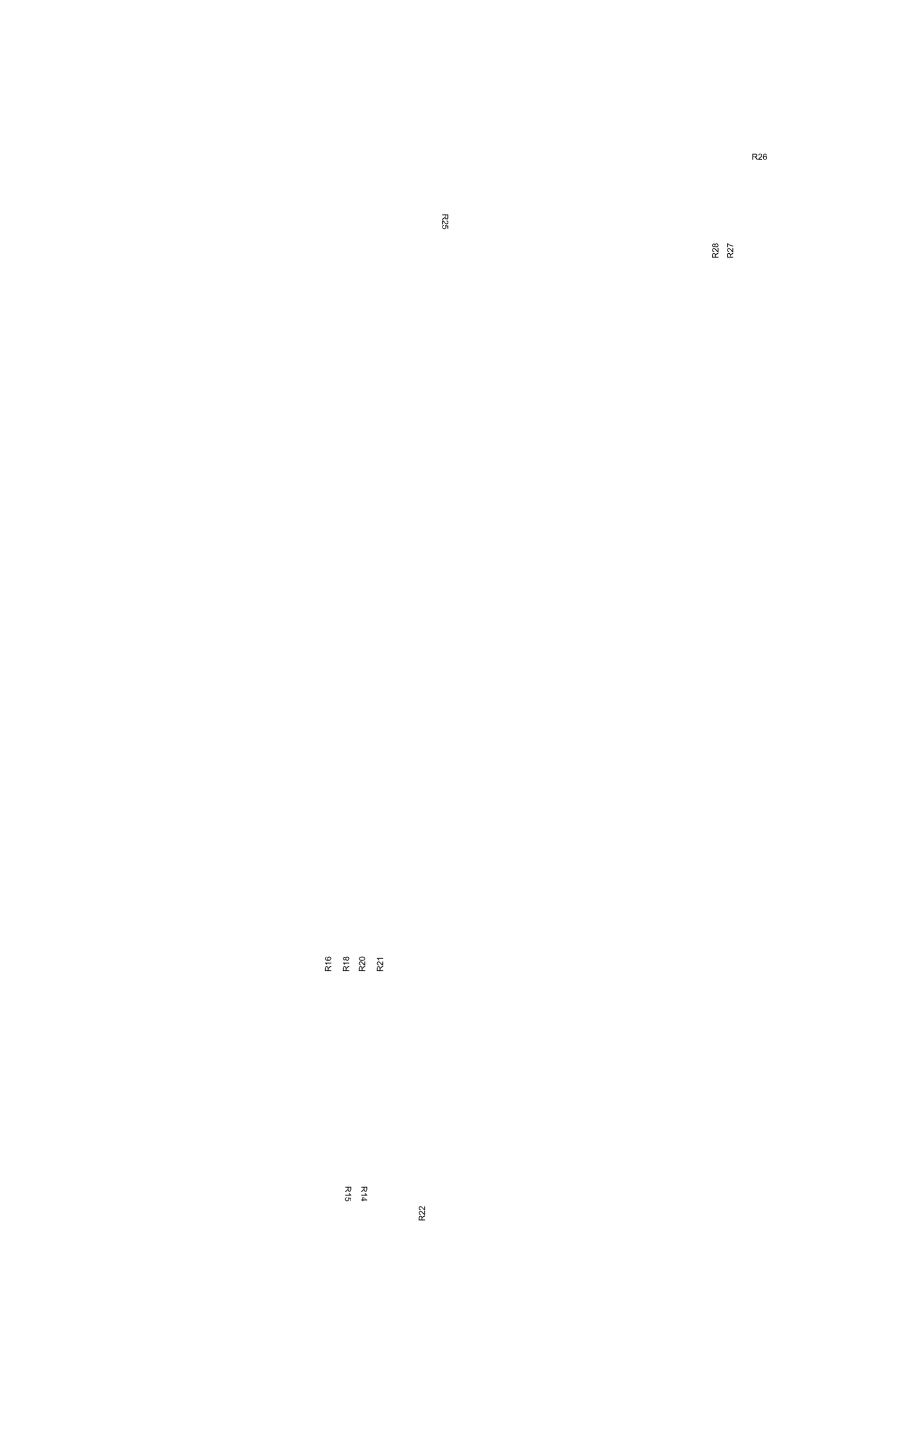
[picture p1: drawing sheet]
<svg xmlns="http://www.w3.org/2000/svg" width="96mm" height="153mm" viewBox="0 0 96 153" stroke-linecap="round" stroke-linejoin="round" font-family="sans-serif">
<g fill="#000">
<path d="M80.3 16.3a.22 .22 0 0 1 .3 .1 .22 .22 0 0 1-.2 .3l-.1 .1h.3v.1h-.4l.2-.3a.14 .14 0 0 0 .2-.2 .15 .15 0 0 0-.3 0h-.1zM46.8 23.8h.2v.1a.14 .14 0 0 0-.2 .2 .13 .13 0 0 0 .2 .1l.1-.1v-.3l.3 .1v.3h-.1v-.2l-.1-.1a.22 .22 0 0 1-.1 .3 .22 .22 0 0 1-.3 0 .22 .22 0 0 1 0-.3zM46.8 23.3h.1l.2 .3h.2a.11 .11 0 0 0 .1-.1 .11 .11 0 0 0-.1-.1 .09 .09 0 0 1 .1 0 .09 .09 0 0 1 0 .1 .2 .2 0 0 1-.1 .2 .2 .2 0 0 1-.3-.1l-.1-.2v.3h-.1zM75.4 26.3h.3l.2 .3v-.4h.1v.5l-.2-.1a.3 .3 0 0 0-.4-.2l.1 .3-.1-.1-.1-.1zM77 26.3a.3 .3 0 0 1 .4 .2l.1 .1v-.4h.1v.5l-.2-.1a.27 .27 0 0 0-.4-.2l.1 .3-.2-.1zM76.9 25.7l.4 .2 .3 .1v.1l-.3-.1-.3-.1v.3h-.1zM34.4 101.9h.6h-.5l.1 .2h-.1zM36.3 101.9h.6h-.5l.1 .2h-.1zM38 101.8a.49 .49 0 0 1 .6 .2v-.3v.5l-.2-.2a.17 .17 0 0 0-.2-.2 .17 .17 0 0 0-.2 .1l.2 .3-.2-.2zM39.9 101.8a.49 .49 0 0 1 .6 .2v-.3v.5l-.2-.2a.17 .17 0 0 0-.2-.2 .17 .17 0 0 0-.2 .1l.2 .3-.2-.2zM39.9 101.4h.6h-.5l.1 .2h-.1zM36.5 126.4h.5l-.1-.1h.1l.2 .2h-.7z"/>
<path d="M36.6 126.7h.1v.1a.14 .14 0 0 0-.1 .2 .15 .15 0 0 0 .3 0 .14 .14 0 0 0-.1-.2h.3v.3v-.3h-.2a.21 .21 0 0 1-.2 .3 .21 .21 0 0 1-.2-.3zM38.2 126.4h.5l-.1-.1h.1l.1 .2h-.6zM44.4 128.2h.3l.2 .2v-.3h.1v.4h-.2a.3 .3 0 0 0-.4-.2l.1 .2h-.2v-.1zM44.4 127.6h.2l.2 .3 .1-.3h.1v.5l-.4-.4a.13 .13 0 0 0-.2 .1 .13 .13 0 0 0 .1 .1v.1h-.2v-.2z"/>
<path d="M79.7 16.4v.2l.3-.1a.09 .09 0 0 0 0-.1 .09 .09 0 0 0-.1 0zM79.6 16.3h.4l.1 .1a.17 .17 0 0 1 0 .1 .17 .17 0 0 1-.2 .1l.3 .3h-.1l-.2-.3h-.2v.3h-.1z"/>
<path d="M80.8 16.3h.2l.1 .1h-.1l-.1-.1-.1 .3a.2 .2 0 0 1 .3 0 .2 .2 0 0 1-.1 .3 .2 .2 0 0 1-.3-.2zM80.9 16.6a.16 .16 0 0 0-.1 .2 .16 .16 0 0 0 .3 0 .16 .16 0 0 0-.1-.2z"/>
<path d="M47.1 22.8l.1 .3a.09 .09 0 0 0 .1 0 .09 .09 0 0 0 0-.1v-.2zM46.8 22.7h.6v.3a.17 .17 0 0 1-.1 .2 .17 .17 0 0 1-.2-.2l-.3 .3v-.1l.3-.3v-.1h-.3z"/>
<path d="M75.5 26.9l-.1 .3h.2v-.3l-.1-.1zM75.4 26.8h.2l.1 .2v-.1l.3-.2v.1l-.3 .2v.2h.3v.1h-.7z"/>
<path d="M75.4 26a.11 .11 0 0 0 .2 0 .11 .11 0 0 0-.2 0zM75.7 26a.12 .12 0 0 0 .2 0 .12 .12 0 0 0-.2 0zM75.4 25.8h.2v.1a.2 .2 0 0 1 .3-.1 .2 .2 0 0 1 0 .3 .2 .2 0 0 1-.3-.1 .17 .17 0 0 1-.2 .1 .17 .17 0 0 1 0-.3z"/>
<path d="M77 26.9v.3h.2v-.3zM77 26.8h.2l.1 .2 .3-.3v.1l-.3 .2v.2h.3v.1h-.7z"/>
<path d="M34.5 101.2v.3l.2 .1a.19 .19 0 0 1 0-.3 .19 .19 0 0 1 .3 0 .19 .19 0 0 1-.1 .3 .28 .28 0 0 1-.3 .1 .28 .28 0 0 1-.2-.3zM34.7 101.4a.15 .15 0 0 0 .3 0 .15 .15 0 0 0-.3 0z"/>
<path d="M34.5 102.3v.4h.2v-.3zM34.4 102.3h.1a.17 .17 0 0 1 .1-.1 .17 .17 0 0 1 .2 .2l.2-.2-.2 .3v.2h.2h-.6z"/>
<path d="M36.4 102.3v.4h.2v-.3zM36.3 102.3h.1a.17 .17 0 0 1 .1-.1 .17 .17 0 0 1 .2 .2l.2-.2-.2 .3v.2h.2h-.6z"/>
<path d="M36.4 101.4a.11 .11 0 0 0 .2 0 .11 .11 0 0 0-.2 0zM36.6 101.5a.15 .15 0 0 0 .3 0 .15 .15 0 0 0-.3 0zM36.4 101.3h.1l.1 .1a.21 .21 0 0 1 .3-.1 .21 .21 0 0 1 0 .3 .21 .21 0 0 1-.3-.1 .17 .17 0 0 1-.3 0 .17 .17 0 0 1 .1-.2z"/>
<path d="M38.1 102.3l-.1 .4h.3v-.3zM38 102.3a.17 .17 0 0 1 .2-.1 .17 .17 0 0 1 .1 .2l.3-.2-.3 .3v.2h.3h-.6z"/>
<path d="M38 101.4a.27 .27 0 0 0 .2 .2 .27 .27 0 0 0 .3-.1h.1a.27 .27 0 0 0-.2-.2 .27 .27 0 0 0-.3 .1zM38 101.3a.38 .38 0 0 1 .6 .2 .38 .38 0 0 1-.3 .2 .38 .38 0 0 1-.3-.3z"/>
<path d="M40 102.3l-.1 .4h.3v-.3zM39.9 102.3a.17 .17 0 0 1 .2-.1 .17 .17 0 0 1 .1 .2l.3-.2-.3 .3v.2h.3h-.6z"/>
<path d="M36.9 125.7v.2a.11 .11 0 0 0 .1 .1 .11 .11 0 0 0 .1-.1v-.2zM36.5 125.6h.7v.3a.19 .19 0 0 1-.2 .2 .19 .19 0 0 1-.2-.2l-.3 .2 .3-.2v-.2h-.3z"/>
<path d="M38.4 126.7v.2h.3zM38.3 126.7l.5 .3h-.4v.1l-.2-.1v-.1h.1z"/>
<path d="M38.6 125.7v.2a.11 .11 0 0 0 .1 .1 .11 .11 0 0 0 .1-.1v-.2zM38.2 125.6h.6v.3a.19 .19 0 0 1-.1 .2 .19 .19 0 0 1-.2-.2l-.3 .2 .3-.2v-.2h-.3z"/>
<path d="M44.4 128.7v.3h.2v-.2l-.1-.1zM44.4 128.7h.2l.1 .1v-.1l.3-.1v.1l-.3 .2v.1h.3v.1h-.7z"/>
</g>
</svg>
